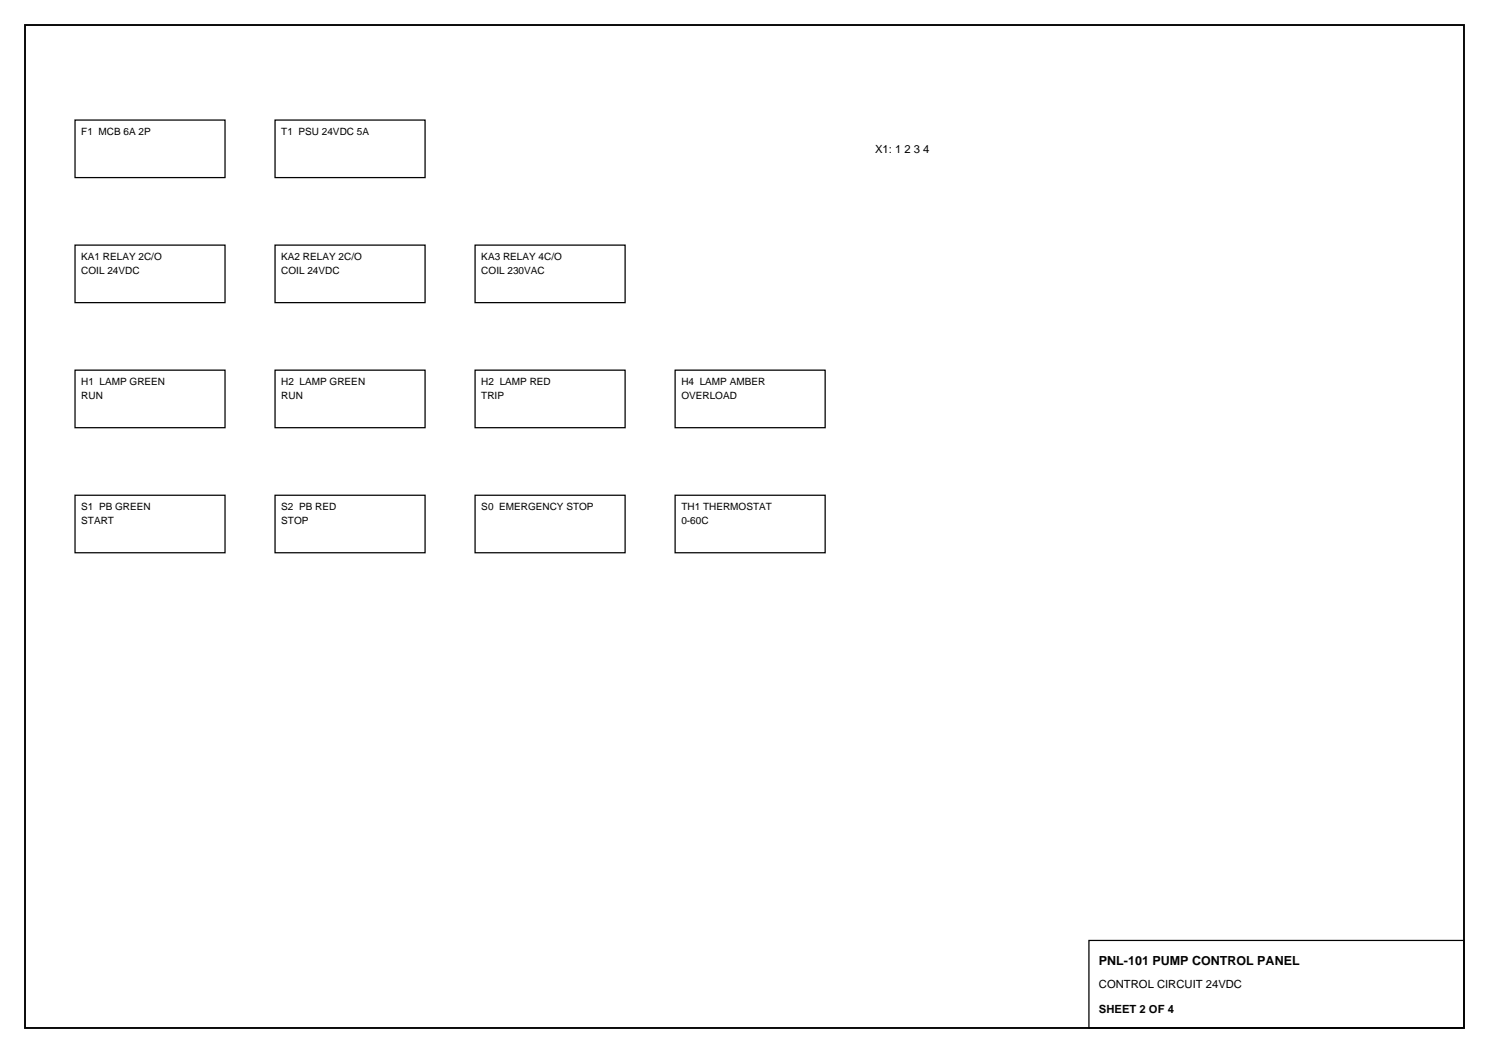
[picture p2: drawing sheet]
<svg xmlns="http://www.w3.org/2000/svg" width="420mm" height="297mm" viewBox="0 0 420 297" stroke-linecap="round" stroke-linejoin="round" font-family="sans-serif">
<defs><g id="words">
<text font-size="3.5" x="310.1" y="272.3">PNL-101 PUMP CONTROL PANEL</text>
<g font-size="3.2">
<text x="246.9" y="43">X1: 1 2 3 4</text>
<text x="310.1" y="278.7">CONTROL CIRCUIT 24VDC</text>
<text x="310.1" y="285.7">SHEET 2 OF 4</text>
</g>
<g font-size="2.8">
<text x="22.9" y="38.1">F1 MCB 6A 2P</text>
<text x="79.4" y="38.1">T1 PSU 24VDC 5A</text>
<text x="22.9" y="73.4">KA1 RELAY 2C/O</text>
<text x="22.9" y="77.3">COIL 24VDC</text>
<text x="79.4" y="73.4">KA2 RELAY 2C/O</text>
<text x="79.4" y="77.3">COIL 24VDC</text>
<text x="135.8" y="73.4">KA3 RELAY 4C/O</text>
<text x="135.8" y="77.3">COIL 230VAC</text>
<text x="22.9" y="108.7">H1 LAMP GREEN</text>
<text x="22.9" y="112.5">RUN</text>
<text x="79.4" y="108.7">H2 LAMP GREEN</text>
<text x="79.4" y="112.5">RUN</text>
<text x="135.8" y="108.7">H2 LAMP RED</text>
<text x="135.8" y="112.5">TRIP</text>
<text x="192.3" y="108.7">H4 LAMP AMBER</text>
<text x="192.3" y="112.5">OVERLOAD</text>
<text x="22.9" y="143.9">S1 PB GREEN</text>
<text x="79.4" y="143.9">S2 PB RED</text>
<text x="135.8" y="143.9">S0 EMERGENCY STOP</text>
<text x="192.3" y="143.9">TH1 THERMOSTAT</text>
<text x="22.9" y="147.8">START</text>
<text x="79.4" y="147.8">STOP</text>
<text x="192.3" y="147.8">0-60C</text>
</g>
</g></defs>
<path d="M7.1 7.1h406v282.9h-406z" fill="none" stroke="#000" stroke-width=".53"/>
<g fill="none" stroke="#000" stroke-width=".35">
<path d="M21.2 33.9h42.3v16.2h-42.3zM77.6 33.9h42.3v16.2h-42.3zM21.2 69.1h42.3v16.3h-42.3zM77.6 69.1h42.3v16.3h-42.3zM134.1 69.1h42.3v16.3h-42.3zM21.2 104.4h42.3v16.2h-42.3zM77.6 104.4h42.3v16.2h-42.3zM134.1 104.4h42.3v16.2h-42.3zM190.5 104.4h42.3v16.2h-42.3zM21.2 139.7h42.3v16.2h-42.3zM77.6 139.7h42.3v16.2h-42.3zM134.1 139.7h42.3v16.2h-42.3z"/>
<path d="M190.5 139.7h42.3v16.2h-42.3zM307.3 265.3h105.8v24.7h-105.8z"/>
</g>
<use href="#words"/>
</svg>
